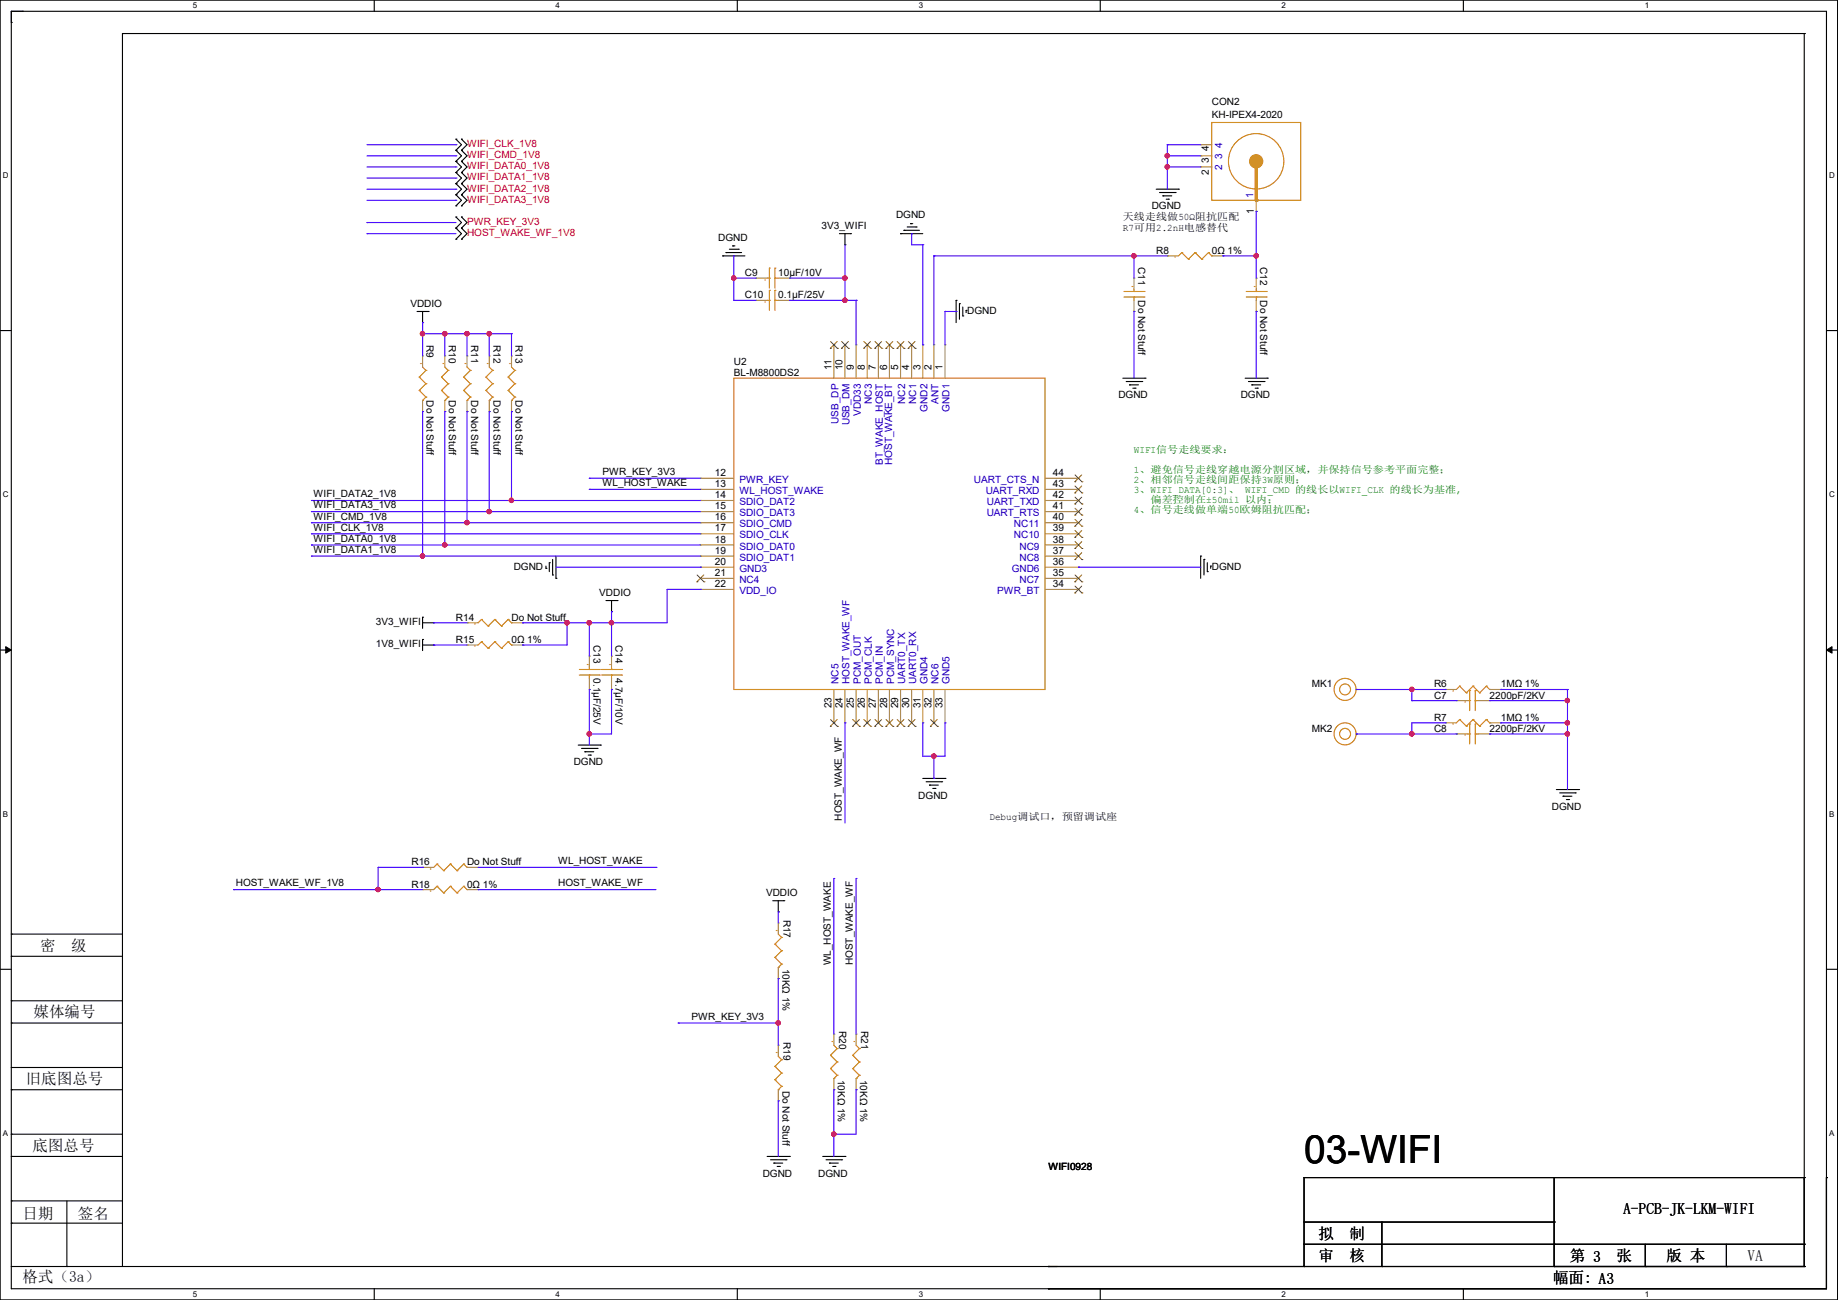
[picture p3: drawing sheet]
<svg xmlns="http://www.w3.org/2000/svg" width="420mm" height="297mm" viewBox="0 0 420 297" stroke-linecap="round" stroke-linejoin="round" font-family="sans-serif">
<defs><g id="words">
<text font-size="8.9" x="298" y="265.6">03-WIFI</text>
<g font-size="3.6">
<text x="9.2" y="217.2">密</text>
<text x="16.3" y="217.2">级</text>
<text x="7.7" y="232.5">媒体编号</text>
<text x="5.9" y="247.7">旧底图总号</text>
<text x="7.4" y="262.9">底图总号</text>
<text x="5.1" y="278.4">日期</text>
<text x="17.8" y="278.4">签名</text>
<text x="370.9" y="277.4">A-PCB-JK-LKM-WIFI</text>
<text x="301.3" y="283">拟</text>
<text x="308.4" y="283">制</text>
<text x="5.1" y="292.9">格式（3a）</text>
<text x="301.3" y="288.1">审</text>
<text x="308.4" y="288.1">核</text>
<text x="354.9" y="293.2">幅面: A3</text>
<text x="358.7" y="288.1">第 3</text>
<text x="369.4" y="288.1">张</text>
<text x="380.8" y="288.1">版 本</text>
<text x="399.3" y="288.1">VA</text>
</g>
<g font-size="2.3">
<text x="276.9" y="24">CON2</text>
<text x="276.9" y="27">KH-IPEX4-2020</text>
<text x="276.2" y="34.6" transform="rotate(-90 276.2 34.6)">4</text>
<text x="276.2" y="39.9" transform="rotate(-90 276.2 39.9)">2</text>
<text x="276.2" y="37.1" transform="rotate(-90 276.2 37.1)">3</text>
<text x="263.2" y="47.8">DGND</text>
<text x="187.7" y="52.4">3V3_WIFI</text>
<text x="204.8" y="49.9">DGND</text>
<text x="256.6" y="50.2">天线走线做50Ω阻抗匹配</text>
<text x="256.6" y="52.7">R7可用2.2nH电感替代</text>
<text x="286.5" y="48.8" transform="rotate(-90 286.5 48.8)">1</text>
<text x="164.1" y="54.9">DGND</text>
<text x="264.2" y="58">R8</text>
<text x="276.9" y="58">0Ω 1%</text>
<text x="170.2" y="63.1">C9</text>
<text x="177.8" y="63.1">10μF/10V</text>
<text x="260.1" y="61" transform="rotate(90 260.1 61)">C11</text>
<text x="288" y="61" transform="rotate(90 288 61)">C12</text>
<text x="93.8" y="70.2">VDDIO</text>
<text x="170.2" y="68.2">C10</text>
<text x="177.8" y="68.2">0.1μF/25V</text>
<text x="221" y="71.7">DGND</text>
<text x="260.1" y="68.6" transform="rotate(90 260.1 68.6)">Do Not Stuff</text>
<text x="288" y="68.6" transform="rotate(90 288 68.6)">Do Not Stuff</text>
<text x="97.5" y="78.8" transform="rotate(90 97.5 78.8)">R9</text>
<text x="102.6" y="78.8" transform="rotate(90 102.6 78.8)">R10</text>
<text x="107.7" y="78.8" transform="rotate(90 107.7 78.8)">R11</text>
<text x="112.7" y="78.8" transform="rotate(90 112.7 78.8)">R12</text>
<text x="117.8" y="78.8" transform="rotate(90 117.8 78.8)">R13</text>
<text x="167.7" y="83.4">U2</text>
<text x="167.7" y="85.9">BL-M8800DS2</text>
<text x="190" y="84.6" transform="rotate(-90 190 84.6)">11</text>
<text x="192.5" y="84.6" transform="rotate(-90 192.5 84.6)">10</text>
<text x="195.1" y="84.6" transform="rotate(-90 195.1 84.6)">9</text>
<text x="197.6" y="84.6" transform="rotate(-90 197.6 84.6)">8</text>
<text x="200.2" y="84.6" transform="rotate(-90 200.2 84.6)">7</text>
<text x="202.7" y="84.6" transform="rotate(-90 202.7 84.6)">6</text>
<text x="205.2" y="84.6" transform="rotate(-90 205.2 84.6)">5</text>
<text x="207.8" y="84.6" transform="rotate(-90 207.8 84.6)">4</text>
<text x="210.3" y="84.6" transform="rotate(-90 210.3 84.6)">3</text>
<text x="212.9" y="84.6" transform="rotate(-90 212.9 84.6)">2</text>
<text x="215.4" y="84.6" transform="rotate(-90 215.4 84.6)">1</text>
<text x="97.5" y="91.5" transform="rotate(90 97.5 91.5)">Do Not Stuff</text>
<text x="102.6" y="91.5" transform="rotate(90 102.6 91.5)">Do Not Stuff</text>
<text x="107.7" y="91.5" transform="rotate(90 107.7 91.5)">Do Not Stuff</text>
<text x="112.7" y="91.5" transform="rotate(90 112.7 91.5)">Do Not Stuff</text>
<text x="117.8" y="91.5" transform="rotate(90 117.8 91.5)">Do Not Stuff</text>
<text x="255.6" y="91">DGND</text>
<text x="283.5" y="91">DGND</text>
<text x="71.7" y="113.6">WIFI_DATA2_1V8</text>
<text x="137.7" y="108.5">PWR_KEY_3V3</text>
<text x="137.7" y="111.1">WL_HOST_WAKE</text>
<text x="163.4" y="108.7">12</text>
<text x="163.4" y="111.3">13</text>
<text x="163.4" y="113.8">14</text>
<text x="240.6" y="113.8">42</text>
<text x="240.6" y="111.3">43</text>
<text x="240.6" y="108.7">44</text>
<text x="71.7" y="116.2">WIFI_DATA3_1V8</text>
<text x="71.7" y="118.7">WIFI_CMD_1V8</text>
<text x="163.4" y="116.3">15</text>
<text x="163.4" y="118.9">16</text>
<text x="240.6" y="118.9">40</text>
<text x="240.6" y="116.3">41</text>
<text x="71.7" y="121.2">WIFI_CLK_1V8</text>
<text x="71.7" y="123.8">WIFI_DATA0_1V8</text>
<text x="163.4" y="121.4">17</text>
<text x="163.4" y="124">18</text>
<text x="240.6" y="124">38</text>
<text x="240.6" y="121.4">39</text>
<text x="71.7" y="126.3">WIFI_DATA1_1V8</text>
<text x="117.4" y="130.1">DGND</text>
<text x="163.4" y="126.5">19</text>
<text x="163.4" y="129">20</text>
<text x="163.4" y="131.6">21</text>
<text x="240.6" y="131.6">35</text>
<text x="240.6" y="129">36</text>
<text x="240.6" y="126.5">37</text>
<text x="276.9" y="130.1">DGND</text>
<text x="136.9" y="136.2">VDDIO</text>
<text x="163.4" y="134.1">22</text>
<text x="240.6" y="134.1">34</text>
<text x="85.9" y="142.8">3V3_WIFI</text>
<text x="104.2" y="141.8">R14</text>
<text x="116.9" y="141.8">Do Not Stuff</text>
<text x="85.9" y="147.9">1V8_WIFI</text>
<text x="104.2" y="146.9">R15</text>
<text x="116.9" y="146.9">0Ω 1%</text>
<text x="135.6" y="147.4" transform="rotate(90 135.6 147.4)">C13</text>
<text x="140.7" y="147.4" transform="rotate(90 140.7 147.4)">C14</text>
<text x="135.6" y="155" transform="rotate(90 135.6 155)">0.1μF/25V</text>
<text x="140.7" y="155" transform="rotate(90 140.7 155)">4.7μF/10V</text>
<text x="190" y="161.8" transform="rotate(-90 190 161.8)">23</text>
<text x="192.5" y="161.8" transform="rotate(-90 192.5 161.8)">24</text>
<text x="195.1" y="161.8" transform="rotate(-90 195.1 161.8)">25</text>
<text x="197.6" y="161.8" transform="rotate(-90 197.6 161.8)">26</text>
<text x="200.2" y="161.8" transform="rotate(-90 200.2 161.8)">27</text>
<text x="202.7" y="161.8" transform="rotate(-90 202.7 161.8)">28</text>
<text x="205.2" y="161.8" transform="rotate(-90 205.2 161.8)">29</text>
<text x="207.8" y="161.8" transform="rotate(-90 207.8 161.8)">30</text>
<text x="210.3" y="161.8" transform="rotate(-90 210.3 161.8)">31</text>
<text x="212.9" y="161.8" transform="rotate(-90 212.9 161.8)">32</text>
<text x="215.4" y="161.8" transform="rotate(-90 215.4 161.8)">33</text>
<text x="299.8" y="157.1">MK1</text>
<text x="327.7" y="157.1">R6</text>
<text x="327.7" y="159.6">C7</text>
<text x="340.4" y="159.6">2200pF/2KV</text>
<text x="342.9" y="157.1">1MΩ 1%</text>
<text x="299.8" y="167.2">MK2</text>
<text x="327.7" y="164.7">R7</text>
<text x="327.7" y="167.2">C8</text>
<text x="340.4" y="167.2">2200pF/2KV</text>
<text x="342.9" y="164.7">1MΩ 1%</text>
<text x="131.1" y="174.8">DGND</text>
<text x="209.8" y="182.5">DGND</text>
<text x="354.6" y="185">DGND</text>
<text x="192.4" y="187.5" transform="rotate(-90 192.4 187.5)">HOST_WAKE_WF</text>
<text x="226.1" y="187.3">Debug调试口，预留调试座</text>
<text x="94" y="197.7">R16</text>
<text x="106.7" y="197.7">Do Not Stuff</text>
<text x="127.6" y="197.4">WL_HOST_WAKE</text>
<text x="53.9" y="202.5">HOST_WAKE_WF_1V8</text>
<text x="94" y="202.8">R18</text>
<text x="106.7" y="202.8">0Ω 1%</text>
<text x="127.6" y="202.5">HOST_WAKE_WF</text>
<text x="175" y="204.8">VDDIO</text>
<text x="179" y="210.1" transform="rotate(90 179 210.1)">R17</text>
<text x="178.8" y="221.3" transform="rotate(90 178.8 221.3)">10KΩ 1%</text>
<text x="189.8" y="220.5" transform="rotate(-90 189.8 220.5)">WL_HOST_WAKE</text>
<text x="194.9" y="220.5" transform="rotate(-90 194.9 220.5)">HOST_WAKE_WF</text>
<text x="158" y="233">PWR_KEY_3V3</text>
<text x="179" y="238" transform="rotate(90 179 238)">R19</text>
<text x="191.7" y="235.5" transform="rotate(90 191.7 235.5)">R20</text>
<text x="196.8" y="235.5" transform="rotate(90 196.8 235.5)">R21</text>
<text x="178.8" y="249.2" transform="rotate(90 178.8 249.2)">Do Not Stuff</text>
<text x="191.5" y="246.7" transform="rotate(90 191.5 246.7)">10KΩ 1%</text>
<text x="196.6" y="246.7" transform="rotate(90 196.6 246.7)">10KΩ 1%</text>
<text x="174.3" y="268.8">DGND</text>
<text x="187" y="268.8">DGND</text>
<text x="239.6" y="267.3">WIFI0928</text>
</g>
<g font-size="2.3" fill="#f00">
<text x="106.7" y="33.6">WIFI_CLK_1V8</text>
<text x="106.7" y="36.2">WIFI_CMD_1V8</text>
<text x="106.7" y="38.7">WIFI_DATA0_1V8</text>
<text x="106.7" y="41.2">WIFI_DATA1_1V8</text>
<text x="106.7" y="43.8">WIFI_DATA2_1V8</text>
<text x="106.7" y="46.3">WIFI_DATA3_1V8</text>
<text x="106.7" y="51.4">PWR_KEY_3V3</text>
<text x="106.7" y="53.9">HOST_WAKE_WF_1V8</text>
</g>
<g font-size="2.3" fill="#00c">
<text x="279.3" y="33.8" transform="rotate(-90 279.3 33.8)">4</text>
<text x="279.3" y="38.9" transform="rotate(-90 279.3 38.9)">2</text>
<text x="279.3" y="36.4" transform="rotate(-90 279.3 36.4)">3</text>
<text x="286.4" y="45.3" transform="rotate(-90 286.4 45.3)">1</text>
<text x="196.7" y="95" transform="rotate(-90 196.7 95)">VDD33</text>
<text x="199.2" y="92.2" transform="rotate(-90 199.2 92.2)">NC3</text>
<text x="206.8" y="92.2" transform="rotate(-90 206.8 92.2)">NC2</text>
<text x="209.4" y="92.2" transform="rotate(-90 209.4 92.2)">NC1</text>
<text x="211.9" y="94" transform="rotate(-90 211.9 94)">GND2</text>
<text x="214.5" y="92.2" transform="rotate(-90 214.5 92.2)">ANT</text>
<text x="217" y="94" transform="rotate(-90 217 94)">GND1</text>
<text x="191.6" y="96.8" transform="rotate(-90 191.6 96.8)">USB_DP</text>
<text x="194.1" y="97.2" transform="rotate(-90 194.1 97.2)">USB_DM</text>
<text x="201.8" y="106.2" transform="rotate(-90 201.8 106.2)">BT_WAKE_HOST</text>
<text x="203.8" y="106.2" transform="rotate(-90 203.8 106.2)">HOST_WAKE_BT</text>
<text x="169" y="110.3">PWR_KEY</text>
<text x="169" y="112.9">WL_HOST_WAKE</text>
<text x="222.5" y="110.3">UART_CTS_N</text>
<text x="225.3" y="112.9">UART_RXD</text>
<text x="169" y="115.4">SDIO_DAT2</text>
<text x="169" y="117.9">SDIO_DAT3</text>
<text x="225.5" y="117.9">UART_RTS</text>
<text x="225.5" y="115.4">UART_TXD</text>
<text x="169" y="120.5">SDIO_CMD</text>
<text x="169" y="123">SDIO_CLK</text>
<text x="169" y="125.6">SDIO_DAT0</text>
<text x="231.7" y="123">NC10</text>
<text x="231.7" y="120.5">NC11</text>
<text x="233" y="125.6">NC9</text>
<text x="169" y="128.1">SDIO_DAT1</text>
<text x="169" y="130.6">GND3</text>
<text x="231.2" y="130.6">GND6</text>
<text x="233" y="128.1">NC8</text>
<text x="169" y="133.2">NC4</text>
<text x="169" y="135.7">VDD_IO</text>
<text x="227.9" y="135.7">PWR_BT</text>
<text x="233" y="133.2">NC7</text>
<text x="191.6" y="156.3" transform="rotate(-90 191.6 156.3)">NC5</text>
<text x="194.1" y="156.3" transform="rotate(-90 194.1 156.3)">HOST_WAKE_WF</text>
<text x="196.7" y="156.3" transform="rotate(-90 196.7 156.3)">PCM_OUT</text>
<text x="199.2" y="156.3" transform="rotate(-90 199.2 156.3)">PCM_CLK</text>
<text x="201.8" y="156.3" transform="rotate(-90 201.8 156.3)">PCM_IN</text>
<text x="204.3" y="156.3" transform="rotate(-90 204.3 156.3)">PCM_SYNC</text>
<text x="206.8" y="156.3" transform="rotate(-90 206.8 156.3)">UART0_TX</text>
<text x="209.4" y="156.3" transform="rotate(-90 209.4 156.3)">UART0_RX</text>
<text x="211.9" y="156.3" transform="rotate(-90 211.9 156.3)">GND4</text>
<text x="214.5" y="156.3" transform="rotate(-90 214.5 156.3)">NC6</text>
<text x="217" y="156.3" transform="rotate(-90 217 156.3)">GND5</text>
</g>
<g font-size="2.3" fill="#cc8006">
<text x="268.7" y="59.5" transform="rotate(-90 268.7 59.5)">.</text>
<text x="175" y="64.6" transform="rotate(-90 175 64.6)">.</text>
<text x="258.1" y="65.7">.</text>
<text x="286" y="65.7">.</text>
<text x="175" y="69.6" transform="rotate(-90 175 69.6)">.</text>
<text x="95.5" y="83.2">.</text>
<text x="100.6" y="83.2">.</text>
<text x="105.7" y="83.2">.</text>
<text x="110.8" y="83.2">.</text>
<text x="115.9" y="83.2">.</text>
<text x="108.7" y="143.3" transform="rotate(-90 108.7 143.3)">.</text>
<text x="108.7" y="148.4" transform="rotate(-90 108.7 148.4)">.</text>
<text x="133.6" y="152">.</text>
<text x="138.7" y="152">.</text>
<text x="332.2" y="158.5" transform="rotate(-90 332.2 158.5)">.</text>
<text x="335" y="161.1" transform="rotate(-90 335 161.1)">.</text>
<text x="332.2" y="166.2" transform="rotate(-90 332.2 166.2)">.</text>
<text x="335" y="168.7" transform="rotate(-90 335 168.7)">.</text>
<text x="98.5" y="199.2" transform="rotate(-90 98.5 199.2)">.</text>
<text x="98.5" y="204.3" transform="rotate(-90 98.5 204.3)">.</text>
<text x="176.8" y="212.7">.</text>
<text x="189.5" y="238.1">.</text>
<text x="194.6" y="238.1">.</text>
<text x="176.8" y="240.7">.</text>
</g>
<g font-size="2.3" fill="#008000">
<text x="259.1" y="103.5">WIFI信号走线要求：</text>
<text x="259.1" y="108.1">1、避免信号走线穿越电源分割区域，并保持信号参考平面完整；</text>
<text x="259.1" y="110.4">2、相邻信号走线间距保持3W原则；</text>
<text x="259.1" y="112.6">3、WIFI_DATA[0:3]、 WIFI_CMD 的线长以WIFI_CLK 的线长为基准,</text>
<text x="259.1" y="117.2">4、信号走线做单端50欧姆阻抗匹配；</text>
<text x="262.9" y="114.9">偏差控制在±50mil 以内；</text>
</g>
<g font-size="1.8">
<text x="44" y="1.9">5</text>
<text x="127" y="1.9">4</text>
<text x="209.9" y="1.9">3</text>
<text x="292.9" y="1.9">2</text>
<text x="375.8" y="1.9">1</text>
<text x=".7" y="40.6">D</text>
<text x="418" y="40.6">D</text>
<text x=".7" y="113.6">C</text>
<text x="418" y="113.6">C</text>
<text x=".7" y="186.6">B</text>
<text x="418" y="186.6">B</text>
<text x=".7" y="259.5">A</text>
<text x="418" y="259.5">A</text>
<text x="44" y="296.3">5</text>
<text x="127" y="296.3">4</text>
<text x="209.9" y="296.3">3</text>
<text x="292.9" y="296.3">2</text>
<text x="375.8" y="296.3">1</text>
</g>
</g></defs>
<g fill="none" stroke="#000" stroke-width=".25">
<path d="M0 0h419.9v297h-419.9zM2.6 5.1h.1M2.6 2.6h414.8v291.8h-414.8zM5.1 2.6h.1M28 7.7h.1M28 7.7h384.3M28 7.7v281.6M85.5 0v2.6M168.5 0v2.6M251.4 0v2.6M334.4 0v2.6M412.3 7.7h.1"/>
<path d="M412.3 7.7v281.6M104.2 31.8h.1M104.2 34.3h.1M104.2 36.9h.1M104.2 39.4h.1M104.2 31.8l1.3 1.3-1.3 1.2M104.2 34.3l1.3 1.3-1.3 1.3M104.2 36.9l1.3 1.2-1.3 1.3M104.2 39.4l1.3 1.3-1.3 1.3M105.5 31.8h.1M105.5 34.3h.1M105.5 36.9h.1"/>
<path d="M105.5 39.4h.1M105.5 31.8l1.2 1.3-1.2 1.2M105.5 34.3l1.2 1.3-1.2 1.3M105.5 36.9l1.2 1.2-1.2 1.3M105.5 39.4l1.2 1.3-1.2 1.3M104.2 42h.1M104.2 44.5h.1M104.2 47h.1M104.2 49.6h.1M104.2 52.1h.1M104.2 54.7h.1M104.2 42l1.3 1.2-1.3 1.3"/>
<path d="M104.2 44.5l1.3 1.3-1.3 1.2M104.2 49.6l1.3 1.2-1.3 1.3M104.2 52.1l1.3 1.3-1.3 1.3M105.5 42h.1M105.5 44.5h.1M105.5 47h.1M105.5 49.6h.1M105.5 52.1h.1M105.5 54.7h.1M105.5 42l1.2 1.2-1.2 1.3M105.5 44.5l1.2 1.3-1.2 1.2M105.5 49.6l1.2 1.2-1.2 1.3"/>
<path d="M105.5 52.1l1.2 1.3-1.2 1.3M165.1 58.5h.1M165.1 58.5h5.1M165.9 57.7h.1M165.9 57.7h3.6M166.7 56.9h2M167.4 56.2h.1M167.4 56.2h.5M168.7 56.9h.1M191.8 53.4h2.6M193.1 55.9h.1M193.1 53.4v2.5"/>
<path d="M194.4 53.4h.1M205.8 53.4h.1M205.8 53.4h5.1M206.5 52.6h.1M206.5 52.6h3.6M207.3 51.9h2M208.1 51.1h.1M208.1 51.1h.5M209.3 51.9h.1M264.2 43.2h5.1M265 44h3.5M265.7 44.7h.1"/>
<path d="M265.7 44.7h2.1M266.5 45.5h.5M267 45.5h.1M268.5 44h.1M269.3 43.2h.1M0 75.5h2.6M95.3 71.2h2.5M96.6 73.7h.1M96.6 71.2v2.5M97.8 71.2h.1M218.5 68.6h.1M218.5 68.6v5.1"/>
<path d="M219.2 69.4h.1M219.2 69.4v3.5M220 72.2h.1M220 70.1v2.1M220.8 70.9h.1M220.8 70.9v.5M417.4 75.5h2.5M256.6 86.4h5.1M257.3 87.2h3.6M258.1 87.9h.1M258.1 87.9h2M258.9 88.7h.5"/>
<path d="M259.4 88.7h.1M260.9 87.2h.1M261.7 86.4h.1M284.5 86.4h5.1M285.3 87.2h3.5M286 87.9h.1M286 87.9h2.1M286.8 88.7h.5M287.3 88.7h.1M288.8 87.2h.1M289.6 86.4h.1M124.8 129.8h.1"/>
<path d="M124.8 129.3v.5M125.5 128.6h.1M125.5 128.6v2M126.3 131.4h.1M126.3 127.8v3.6M127 132.1h.1M127 127v5.1M138.5 137.2h2.5M139.7 139.7h.1M139.7 137.2v2.5M141 137.2h.1M274.4 127h.1"/>
<path d="M274.4 127v5.1M275.1 127.8h.1M275.1 127.8v3.6M275.9 130.6h.1M275.9 128.6v2M276.6 129.3h.1M276.6 129.3v.5M0 148.5h2.6M96.6 141h.1M96.6 146.1h.1M96.6 141v2.6M96.6 146.1v2.5"/>
<path d="M96.6 142.3h2.5M96.6 147.4h2.5M99.1 142.3h.1M99.1 147.4h.1M417.4 148.5h2.5M132.1 170.2h5.1M132.9 171h3.5M133.6 171.7h.1M133.6 171.7h2.1M134.4 172.5h.5M134.9 172.5h.1M136.4 171h.1"/>
<path d="M137.2 170.2h.1M210.9 177.8h5M211.6 178.6h3.6M212.4 179.4h.1M212.4 179.4h2M215.2 178.6h.1M215.9 177.8h.1M213.1 180.1h.6M213.7 180.1h.1M355.6 180.4h5.1M356.4 181.1h3.6M357.2 181.9h.1"/>
<path d="M357.2 181.9h2M357.9 182.7h.5M358.4 182.7h.1M360 181.1h.1M360.7 180.4h.1M2.6 218.5h.1M2.6 213.4h.1M2.6 218.5h25.4M2.6 213.4h25.4M176.6 205.8h2.5M177.8 208.3h.1M177.8 205.8v2.5"/>
<path d="M179.1 205.8h.1M0 221.4h2.6M2.6 233.7h.1M2.6 228.6h.1M2.6 233.7h25.4M2.6 228.6h25.4M417.4 221.4h2.5M2.6 259.1h.1M2.6 249h.1M2.6 243.9h.1M2.6 259.1h25.4M2.6 249h25.4"/>
<path d="M2.6 243.9h25.4M2.6 279.4h.1M2.6 274.4h.1M2.6 264.2h.1M2.6 279.4h25.4M2.6 274.4h25.4M2.6 264.2h25.4M15.3 274.4v14.9M175.3 264.2h5.1M176.1 265h3.5M176.8 265.7h.1M176.8 265.7h2.1"/>
<path d="M177.6 266.5h.5M178.1 266.5h.1M179.6 265h.1M180.4 264.2h.1M188 264.2h5.1M188.8 265h3.5M189.5 265.7h.1M189.5 265.7h2.1M190.3 266.5h.5M190.8 266.5h.1M192.3 265h.1M193.1 264.2h.1"/>
<path d="M298 279.2h57.1M315.8 279.2v10.1M355.1 279.2h.1M355.1 269v20.3M412.3 269h.1M412.3 269h-114.3v20.3M417.4 269h.1M2.6 289.3h.1M2.6 289.3h409.7M15.3 289.3h.1M85.5 294.4v2.6M168.5 294.4v2.6"/>
<path d="M239.6 294.4h.1M239.6 289.3h.1M251.4 294.4v2.6M298 289.3h.1M298 284.3h114.3M315.8 289.3h.1M334.4 294.4v2.6M355.1 289.3h.1M355.1 284.3h.1M376 289.3h.1M376 284.3v5M394.5 289.3h.1"/>
<path d="M394.5 284.3v5M412.3 289.3h.1M412.3 284.3h.1"/>
</g>
<path d="M1.3 147.7l1.3 .8-1.3 .7zM417.4 148.5l1.2-.8v1.5z" fill="#000"/>
<path d="M1.3 147.7l1.3 .8-1.3 .7zM417.4 148.5l1.2-.8v1.5z" fill="none" stroke="#000" stroke-width=".23"/>
<g fill="none" stroke="#cc8006" stroke-width=".25">
<path d="M276.9 28h20.3v17.8h-20.3zM100.9 86.1h.1M100.9 89.2h.1M100.9 86.1l1.5 1.6M100.9 89.2l1.5 1.5M101.6 91.5h.1M101.6 83.9l.8 .7M102.4 84.6h.1M102.4 87.7h.1M102.4 90.7h.1M102.4 84.6l-1.5 1.5M102.4 87.7l-1.5 1.5"/>
<path d="M102.4 90.7l-.8 .8M106 86.1h.1M106 89.2h.1M106 86.1l1.5 1.6M106 89.2l1.5 1.5M106.7 91.5h.1M106.7 83.9l.8 .7M107.5 84.6h.1M107.5 87.7h.1M107.5 90.7h.1M107.5 84.6l-1.5 1.5M107.5 87.7l-1.5 1.5"/>
<path d="M107.5 90.7l-.8 .8M111 86.1h.1M111 89.2h.1M111 86.1l1.6 1.6M111 89.2l1.6 1.5M111.8 91.5h.1M111.8 83.9l.8 .7M112.6 84.6h.1M112.6 87.7h.1M112.6 90.7h.1M112.6 84.6l-1.6 1.5M112.6 87.7l-1.6 1.5"/>
<path d="M112.6 90.7l-.8 .8M116.1 86.1h.1M116.1 89.2h.1M116.1 86.1l1.5 1.6M116.1 89.2l1.5 1.5M116.9 91.5h.1M116.9 83.9l.7 .7M117.6 84.6h.1M117.6 87.7h.1M117.6 90.7h.1M117.6 84.6l-1.5 1.5M117.6 87.7l-1.5 1.5"/>
<path d="M117.6 90.7l-.7 .8M110 146.6h.1M110 146.6l-.7 .8M110 146.6l1.5 1.5M111.5 148.1h.1M113.1 146.6h.1M113.1 146.6l-1.6 1.5M113.1 146.6l1.5 1.5M114.6 148.1h.1M116.1 146.6h.1M116.1 146.6l-1.5 1.5M116.1 146.6l.8 .8"/>
<path d="M116.9 147.4h.1M333.5 156.8h.1M333.5 156.8l-.7 .7M333.5 156.8l1.6 1.5M335.1 158.3h.1M335.8 157.8h.1M335.8 157.8v4.5M336.6 156.8h.1M336.6 156.8l-1.5 1.5M336.6 156.8l1.5 1.5M337.1 157.8h.1M337.1 157.8v4.5"/>
<path d="M338.1 158.3h.1M339.6 156.8h.1M339.6 156.8l-1.5 1.5M339.6 156.8l.8 .7M340.4 157.5h.1M335.3 160.1h.5M335.8 160.1h.1M337.1 160.1h.1M337.1 160.1h.8M99.9 202.5h.1M99.9 202.5l-.8 .7M99.9 202.5l1.5 1.5"/>
<path d="M101.4 204h.1M102.9 202.5h.1M102.9 202.5l-1.5 1.5M102.9 202.5l1.5 1.5M104.4 204h.1M106 202.5h.1M106 202.5l-1.6 1.5M106 202.5l.7 .7M106.7 203.2h.1M177.1 215.7h.1M177.1 218.7h.1M177.1 215.7l1.5 1.5"/>
<path d="M177.1 218.7l1.5 1.6M177.8 213.4l.8 .8M178.6 214.2h.1M178.6 217.2h.1M178.6 214.2l-1.5 1.5M178.6 217.2l-1.5 1.5M177.8 221h.1M178.6 220.3h.1M178.6 220.3l-.8 .7"/>
</g>
<g fill="none" stroke="#a84" stroke-width=".25">
<path d="M101.6 81.3h.1M101.6 94h.1M101.6 81.3v2.6M101.6 91.5v2.5M106.7 81.3h.1M106.7 94h.1M106.7 81.3v2.6M106.7 91.5v2.5M111.8 81.3h.1M111.8 94h.1M111.8 81.3v2.6M111.8 91.5v2.5"/>
<path d="M116.9 81.3h.1M116.9 94h.1M116.9 81.3v2.6M116.9 91.5v2.5M106.7 147.4h.1M106.7 147.4h2.6M116.9 147.4h2.5M119.4 147.4h.1M330.2 157.5h.1M330.2 157.5h2.6M340.4 157.5h2.5M342.9 157.5h.1"/>
<path d="M332.8 160.1h.1M332.8 160.1h2.5M337.9 160.1h2.5M340.4 160.1h.1M96.6 203.2h.1M96.6 203.2h2.5M106.7 203.2h2.6M109.3 203.2h.1M177.8 210.9h.1M177.8 210.9v2.5M177.8 223.6h.1M177.8 221v2.6"/>
</g>
<path d="M287.1 38.1v7.7" fill="none" stroke="#cc8006" stroke-width=".76"/>
<circle cx="287.1" cy="45.8" r=".38" fill="#cc8006"/>
<circle cx="287" cy="36.9" r="6.3" fill="none" stroke="#cc8006" stroke-width=".25"/>
<circle cx="287" cy="36.9" r="1.25" fill="#cc8006"/>
<circle cx="287" cy="36.9" r="1.25" fill="none" stroke="#cc8006" stroke-width=".76"/>
<g fill="none" stroke="#a84" stroke-width=".25">
<path d="M274.4 38.1h.1M274.4 35.6h.1M274.4 33.1h.1M274.4 38.1h2.5M274.4 35.6h2.5M274.4 33.1h2.5M266.7 58.5h.1M266.7 58.5h2.6M276.9 58.5h2.5M279.4 58.5h.1M287.1 48.3h.1M287.1 45.8v2.5"/>
<path d="M172.8 63.5h.1M172.8 68.6h.1M172.8 63.5h2.5M172.8 68.6h2.5M177.8 63.5h2.6M177.8 68.6h2.6M180.4 63.5h.1M180.4 68.6h.1M190.5 78.8h.1M190.5 78.8v7.6M193.1 78.8h.1M193.1 78.8v7.6"/>
<path d="M195.6 78.8h.1M195.6 78.8v7.6M198.2 78.8h.1M198.2 78.8v7.6M200.7 78.8h.1M200.7 78.8v7.6M203.2 78.8h.1M203.2 78.8v7.6M205.8 78.8h.1M205.8 78.8v7.6M208.3 78.8h.1M208.3 78.8v7.6"/>
<path d="M210.9 78.8h.1M210.9 78.8v7.6M213.4 78.8h.1M213.4 78.8v7.6M215.9 78.8h.1M215.9 78.8v7.6M259.1 63.5h.1M259.1 71.2h.1M259.1 63.5v2.6M259.1 68.6v2.6M287.1 63.5h.1M287.1 71.2h.1"/>
<path d="M287.1 63.5v2.6M287.1 68.6v2.6M96.6 81.3h.1M96.6 94h.1M96.6 81.3v2.6M96.6 91.5v2.5M160.1 109.3h.1M160.1 111.8h.1M160.1 114.3h.1M160.1 116.9h.1M160.1 119.4h.1M160.1 109.3h7.6"/>
<path d="M160.1 111.8h7.6M160.1 114.3h7.6M160.1 116.9h7.6M160.1 119.4h7.6M238.8 109.3h7.6M238.8 111.8h7.6M238.8 114.3h7.6M238.8 116.9h7.6M238.8 119.4h7.6M246.4 119.4h.1M246.4 116.9h.1M246.4 114.3h.1"/>
<path d="M246.4 111.8h.1M246.4 109.3h.1M160.1 122h.1M160.1 124.5h.1M160.1 127h.1M160.1 129.6h.1M160.1 132.1h.1M160.1 134.7h.1M160.1 122h7.6M160.1 124.5h7.6M160.1 127h7.6M160.1 129.6h7.6"/>
<path d="M160.1 132.1h7.6M160.1 134.7h7.6M238.8 122h7.6M238.8 124.5h7.6M238.8 127h7.6M238.8 129.6h7.6M238.8 132.1h7.6M238.8 134.7h7.6M246.4 134.7h.1M246.4 132.1h.1M246.4 129.6h.1M246.4 127h.1"/>
<path d="M246.4 124.5h.1M246.4 122h.1M106.7 142.3h.1M106.7 142.3h2.6M116.9 142.3h2.5M119.4 142.3h.1M134.7 149.9h.1M134.7 157.5h.1M134.7 149.9v2.5M134.7 155v2.5M139.7 149.9h.1M139.7 157.5h.1"/>
<path d="M139.7 149.9v2.5M139.7 155v2.5M190.5 157.5v7.6M193.1 157.5v7.6M195.6 157.5v7.6M198.2 157.5v7.6M200.7 157.5v7.6M203.2 157.5v7.6M205.8 157.5v7.6M208.3 157.5v7.6M210.9 157.5v7.6M213.4 157.5v7.6"/>
<path d="M215.9 157.5v7.6M309.9 157.5h.1M190.5 165.1h.1M193.1 165.1h.1M195.6 165.1h.1M198.2 165.1h.1M200.7 165.1h.1M203.2 165.1h.1M205.8 165.1h.1M208.3 165.1h.1M210.9 165.1h.1M213.4 165.1h.1"/>
<path d="M215.9 165.1h.1M309.9 167.7h.1M330.2 165.1h.1M330.2 165.1h2.6M332.8 167.7h.1M332.8 167.7h2.5M337.9 167.7h2.5M340.4 167.7h.1M340.4 165.1h2.5M342.9 165.1h.1M96.6 198.2h.1M96.6 198.2h2.5"/>
<path d="M106.7 198.2h2.6M109.3 198.2h.1M177.8 238.8h.1M177.8 238.8v2.5M190.5 236.3h.1M190.5 236.3v2.5M195.6 236.3h.1M195.6 236.3v2.5M177.8 251.5h.1M177.8 249v2.5M190.5 249h.1M190.5 246.4v2.6"/>
<path d="M195.6 249h.1M195.6 246.4v2.6"/>
</g>
<g fill="none" stroke="#cc8006" stroke-width=".25">
<path d="M270 57.7h.1M270 57.7l-.7 .8M270 57.7l1.6 1.5M271.6 59.2h.1M273.1 57.7h.1M273.1 57.7l-1.5 1.5M273.1 57.7l1.5 1.5M274.6 59.2h.1M276.1 57.7h.1M276.1 57.7l-1.5 1.5M276.1 57.7l.8 .8M276.9 58.5h.1"/>
<path d="M175.3 63.5h.5M175.3 68.6h.5M175.8 63.5h.1M175.8 61.3h.1M175.8 68.6h.1M175.8 66.3h.1M175.8 61.3v4.5M175.8 66.3v4.6M177.1 61.3h.1M177.1 63.5h.1M177.1 66.3h.1M177.1 68.6h.1"/>
<path d="M177.1 63.5h.7M177.1 61.3v4.5M177.1 66.3v4.6M177.1 68.6h.7M256.8 67.9h4.6M256.8 66.6h4.6M259.1 66.6h.1M259.1 67.9h.1M259.1 66.1v.5M259.1 67.9v.7M261.4 67.9h.1M261.4 66.6h.1"/>
<path d="M284.8 67.9h4.5M284.8 66.6h4.5M287.1 66.6h.1M287.1 67.9h.1M287.1 66.1v.5M287.1 67.9v.7M289.3 67.9h.1M289.3 66.6h.1M95.8 86.1h.1M95.8 89.2h.1M95.8 86.1l1.5 1.6M95.8 89.2l1.5 1.5"/>
<path d="M96.6 91.5h.1M96.6 83.9l.7 .7M97.3 84.6h.1M97.3 87.7h.1M97.3 90.7h.1M97.3 84.6l-1.5 1.5M97.3 87.7l-1.5 1.5M97.3 90.7l-.7 .8M167.7 86.4h71.1v71.1h-71.1zM110 141.5h.1M110 141.5l-.7 .8M110 141.5l1.5 1.5"/>
<path d="M111.5 143h.1M113.1 141.5h.1M113.1 141.5l-1.6 1.5M113.1 141.5l1.5 1.5M114.6 143h.1M116.1 141.5h.1M116.1 141.5l-1.5 1.5M116.1 141.5l.8 .8M116.9 142.3h.1M132.4 154.2h4.5M132.4 153h4.5M134.7 153h.1"/>
<path d="M134.7 154.2h.1M134.7 152.4v.6M134.7 154.2v.8M136.9 154.2h.1M136.9 153h.1M137.5 154.2h4.5M137.5 153h4.5M139.7 153h.1M139.7 154.2h.1M139.7 152.4v.6M139.7 154.2v.8M142 154.2h.1"/>
<path d="M142 153h.1M333.5 164.4h.1M333.5 164.4l-.7 .7M333.5 164.4l1.6 1.5M335.1 165.9h.1M335.3 167.7h.5M335.8 167.7h.1M335.8 165.4h.1M335.8 165.4v4.6M336.6 164.4h.1M336.6 164.4l-1.5 1.5M336.6 164.4l1.5 1.5"/>
<path d="M337.1 165.4h.1M337.1 167.7h.1M337.1 167.7h.8M337.1 165.4v4.6M338.1 165.9h.1M339.6 164.4h.1M339.6 164.4l-1.5 1.5M339.6 164.4l.8 .7M340.4 165.1h.1M99.9 197.4h.1M99.9 197.4l-.8 .8M99.9 197.4l1.5 1.5"/>
<path d="M101.4 198.9h.1M102.9 197.4h.1M102.9 197.4l-1.5 1.5M102.9 197.4l1.5 1.5M104.4 198.9h.1M106 197.4h.1M106 197.4l-1.6 1.5M106 197.4l.7 .8M106.7 198.2h.1M190.5 238.8l.8 .8M191.3 239.6h.1M191.3 239.6l-1.5 1.5"/>
<path d="M195.6 238.8l.8 .8M196.4 239.6h.1M196.4 239.6l-1.5 1.5M177.1 243.6h.1M177.1 246.7h.1M177.1 243.6l1.5 1.6M177.1 246.7l1.5 1.5M177.8 249h.1M177.8 241.3l.8 .8M178.6 242.1h.1M178.6 245.2h.1M178.6 248.2h.1"/>
<path d="M178.6 242.1l-1.5 1.5M178.6 245.2l-1.5 1.5M178.6 248.2l-.8 .8M189.8 241.1h.1M189.8 244.1h.1M189.8 241.1l1.5 1.5M189.8 244.1l1.5 1.6M190.5 246.4h.1M191.3 242.6h.1M191.3 245.7h.1M191.3 242.6l-1.5 1.5M191.3 245.7l-.8 .7"/>
<path d="M194.9 241.1h.1M194.9 244.1h.1M194.9 241.1l1.5 1.5M194.9 244.1l1.5 1.6M195.6 246.4h.1M196.4 242.6h.1M196.4 245.7h.1M196.4 242.6l-1.5 1.5M196.4 245.7l-.8 .7"/>
<circle cx="307.4" cy="157.5" r="1.25"/>
<circle cx="307.4" cy="157.5" r="2.52"/>
<circle cx="307.4" cy="167.7" r="1.25"/>
<circle cx="307.4" cy="167.7" r="2.52"/>
</g>
<g fill="none" stroke="#804000" stroke-width=".23">
<path d="M189.7 79.6h.1M189.8 78l1.5 1.6M191.3 78l-1.6 1.6M191.3 79.6h.1M192.3 79.6h.1M192.3 78l1.6 1.6M193.8 78l-1.5 1.6M193.9 79.6h.1M197.4 79.6h.1M197.4 78l1.6 1.6M198.9 78l-1.5 1.6M199 79.6h.1"/>
<path d="M199.9 79.6h.1M199.9 78l1.6 1.6M201.5 78l-1.6 1.6M201.5 79.6h.1M202.4 79.6h.1M202.5 78l1.5 1.6M204 78l-1.6 1.6M204 79.6h.1M205 79.6h.1M205 78l1.6 1.6M206.5 78l-1.5 1.6M206.6 79.6h.1"/>
<path d="M207.5 79.6h.1M207.6 78l1.5 1.6M209.1 78l-1.6 1.6M209.1 79.6h.1M245.6 117.7h.1M245.6 115.1h.1M245.6 112.6h.1M245.6 110.1h.1M245.7 118.7l1.5 1.5M245.7 116.1l1.5 1.6M245.7 113.6l1.5 1.5M245.7 111l1.5 1.6"/>
<path d="M245.7 108.5l1.5 1.6M247.2 108.5l-1.6 1.6M247.2 113.6l-1.6 1.5M247.2 116.1l-1.6 1.6M247.2 118.7l-1.6 1.5M247.2 111l-1.6 1.6M247.2 117.7h.1M247.2 115.1h.1M247.2 112.6h.1M247.2 110.1h.1M159.3 132.9h.1M159.3 131.4l1.6 1.5"/>
<path d="M160.8 131.4l-1.5 1.5M160.9 132.9h.1M245.6 135.5h.1M245.6 132.9h.1M245.6 127.8h.1M245.6 125.3h.1M245.6 122.8h.1M245.6 120.2h.1M245.7 133.9l1.5 1.6M245.7 131.4l1.5 1.5M245.7 126.3l1.5 1.5M245.7 123.7l1.5 1.6"/>
<path d="M245.7 121.2l1.5 1.6M247.2 121.2l-1.6 1.6M247.2 126.3l-1.6 1.5M247.2 131.4l-1.6 1.5M247.2 133.9l-1.6 1.6M247.2 123.7l-1.6 1.6M247.2 135.5h.1M247.2 132.9h.1M247.2 127.8h.1M247.2 125.3h.1M247.2 122.8h.1M247.2 120.2h.1"/>
<path d="M189.7 165.9h.1M189.8 164.4l1.5 1.5M191.3 164.4l-1.6 1.5M191.3 165.9h.1M194.8 165.9h.1M194.9 164.4l1.5 1.5M196.4 164.4l-1.6 1.5M196.4 165.9h.1M197.4 165.9h.1M197.4 164.4l1.6 1.5M198.9 164.4l-1.5 1.5M199 165.9h.1"/>
<path d="M199.9 165.9h.1M199.9 164.4l1.6 1.5M201.5 164.4l-1.6 1.5M201.5 165.9h.1M202.4 165.9h.1M202.5 164.4l1.5 1.5M204 164.4l-1.6 1.5M204 165.9h.1M205 165.9h.1M205 164.4l1.6 1.5M206.5 164.4l-1.5 1.5M206.6 165.9h.1"/>
<path d="M207.5 165.9h.1M207.6 164.4l1.5 1.5M209.1 164.4l-1.6 1.5M209.1 165.9h.1M212.6 165.9h.1M212.6 164.4l1.6 1.5M214.2 164.4l-1.6 1.5M214.2 165.9h.1"/>
</g>
<path d="M177.8 208.3h.1M177.8 208.3v2.6M190.5 200.7h.1M190.5 200.7v35.6M195.6 200.7h.1M195.6 200.7v35.6M177.8 223.6h.1M177.8 223.6v10.1" fill="none" stroke="#4200ff" stroke-width=".25"/>
<circle cx="177.8" cy="233.7" r=".49" fill="#f00"/>
<circle cx="177.8" cy="233.7" r=".49" fill="none" stroke="#f00" stroke-width=".25"/>
<path d="M155 233.7h.1M155 233.7h22.8M177.8 233.7h.1M177.8 233.7v5.1M177.8 251.5h.1M177.8 251.5v12.7M190.5 249h.1M190.5 259.1h.1M190.5 249v15.2M195.6 249h.1M195.6 249v10.1h-5.1" fill="none" stroke="#4200ff" stroke-width=".25"/>
<circle cx="190.5" cy="259.1" r=".49" fill="#f00"/>
<circle cx="190.5" cy="259.1" r=".49" fill="none" stroke="#f00" stroke-width=".25"/>
<path d="M83.9 33.1h20.3M83.9 35.6h20.3M104.2 33.1h.1M104.2 35.6h.1M266.7 33.1h.1M266.7 35.6h.1M266.7 33.1h7.7M266.7 33.1v5" fill="none" stroke="#4200ff" stroke-width=".25"/>
<circle cx="266.7" cy="35.6" r=".49" fill="#f00"/>
<circle cx="266.7" cy="35.6" r=".49" fill="none" stroke="#f00" stroke-width=".25"/>
<path d="M83.9 38.1h20.3M104.2 38.1h.1M266.7 35.6h.1M266.7 38.1h.1M266.7 35.6h7.7M266.7 38.1v5.1" fill="none" stroke="#4200ff" stroke-width=".25"/>
<circle cx="266.7" cy="38.1" r=".49" fill="#f00"/>
<circle cx="266.7" cy="38.1" r=".49" fill="none" stroke="#f00" stroke-width=".25"/>
<path d="M266.7 38.1h.1M266.7 38.1h7.7M83.9 40.7h20.3M83.9 43.2h20.3M83.9 45.8h20.3M104.2 40.7h.1M104.2 43.2h.1M104.2 45.8h.1M287.1 48.3h.1M287.1 48.3v10.2" fill="none" stroke="#4200ff" stroke-width=".25"/>
<circle cx="287" cy="58.4" r=".49" fill="#f00"/>
<circle cx="287" cy="58.4" r=".49" fill="none" stroke="#f00" stroke-width=".25"/>
<path d="M83.9 50.8h.1M83.9 53.4h.1M83.9 50.8h20.3M83.9 53.4h20.3M193.1 55.9v7.6M208.3 53.4h.1M208.3 53.4v2.5M193.1 63.5h.1" fill="none" stroke="#4200ff" stroke-width=".25"/>
<circle cx="193.1" cy="63.5" r=".49" fill="#f00"/>
<circle cx="193.1" cy="63.5" r=".49" fill="none" stroke="#f00" stroke-width=".25"/>
<path d="M167.7 58.5h.1M167.7 58.5v5M208.3 55.9h2.6M210.9 55.9h.1M210.9 55.9v22.9M210.9 78.8h.1" fill="none" stroke="#4200ff" stroke-width=".25"/>
<circle cx="167.7" cy="63.5" r=".49" fill="#f00"/>
<circle cx="167.7" cy="63.5" r=".49" fill="none" stroke="#f00" stroke-width=".25"/>
<path d="M213.4 58.5h.1M213.4 58.5v20.3M213.4 58.5h53.3M259.1 58.5h.1" fill="none" stroke="#4200ff" stroke-width=".25"/>
<circle cx="259.1" cy="58.4" r=".49" fill="#f00"/>
<circle cx="259.1" cy="58.4" r=".49" fill="none" stroke="#f00" stroke-width=".25"/>
<g fill="none" stroke="#4200ff" stroke-width=".25">
<path d="M259.1 58.5h.1M259.1 58.5v5M279.4 58.5h.1M279.4 58.5h7.7M287.1 58.5h.1M287.1 58.5v5M167.7 63.5h.1M167.7 68.6h.1M167.7 63.5v5.1M167.7 63.5h5.1M167.7 68.6h5.1M180.4 63.5h12.7"/>
<path d="M180.4 68.6h12.7M193.1 63.5h.1M193.1 68.6h.1M193.1 63.5v5.1"/>
</g>
<circle cx="193.1" cy="68.6" r=".49" fill="#f00"/>
<circle cx="193.1" cy="68.6" r=".49" fill="none" stroke="#f00" stroke-width=".25"/>
<g fill="none" stroke="#4200ff" stroke-width=".25">
<path d="M96.6 73.7h.1M96.6 76.2h.1M96.6 73.7v7.6M193.1 68.6h2.5M195.6 68.6h.1M195.6 68.6v10.2M215.9 71.2h.1M215.9 71.2v7.6M215.9 71.2h2.6M218.5 71.2h.1M259.1 71.2h.1M259.1 71.2v15.2"/>
<path d="M287.1 71.2h.1M287.1 71.2v15.2"/>
</g>
<circle cx="96.5" cy="76.2" r=".49" fill="#f00"/>
<circle cx="96.5" cy="76.2" r=".49" fill="none" stroke="#f00" stroke-width=".25"/>
<path d="M96.6 76.2h.1M96.6 76.2h10.1M101.6 76.2h.1M101.6 76.2v5.1" fill="none" stroke="#4200ff" stroke-width=".25"/>
<circle cx="101.6" cy="76.2" r=".49" fill="#f00"/>
<circle cx="101.6" cy="76.2" r=".49" fill="none" stroke="#f00" stroke-width=".25"/>
<path d="M106.7 76.2h.1M106.7 76.2v5.1M106.7 76.2h5.1" fill="none" stroke="#4200ff" stroke-width=".25"/>
<circle cx="106.7" cy="76.2" r=".49" fill="#f00"/>
<circle cx="106.7" cy="76.2" r=".49" fill="none" stroke="#f00" stroke-width=".25"/>
<path d="M111.8 76.2h.1M111.8 76.2h5.1M111.8 76.2v5.1" fill="none" stroke="#4200ff" stroke-width=".25"/>
<circle cx="111.8" cy="76.2" r=".49" fill="#f00"/>
<circle cx="111.8" cy="76.2" r=".49" fill="none" stroke="#f00" stroke-width=".25"/>
<g fill="none" stroke="#4200ff" stroke-width=".25">
<path d="M116.9 76.2h.1M116.9 76.2v5.1M96.6 94h.1M96.6 94v33M101.6 94h.1M101.6 94v30.5M106.7 94h.1M106.7 94v25.4M111.8 94h.1M111.8 94v22.9M116.9 94h.1M116.9 94v20.3h-45.7"/>
<path d="M71.2 114.3h.1M134.7 109.3h.1M134.7 111.8h.1M134.7 109.3h25.4M134.7 111.8h25.4"/>
</g>
<circle cx="116.9" cy="114.3" r=".49" fill="#f00"/>
<circle cx="116.9" cy="114.3" r=".49" fill="none" stroke="#f00" stroke-width=".25"/>
<path d="M71.2 116.9h.1M71.2 116.9h40.6M116.9 114.3h.1M116.9 114.3h43.2" fill="none" stroke="#4200ff" stroke-width=".25"/>
<circle cx="111.8" cy="116.9" r=".49" fill="#f00"/>
<circle cx="111.8" cy="116.9" r=".49" fill="none" stroke="#f00" stroke-width=".25"/>
<path d="M71.2 119.4h.1M71.2 119.4h88.9M106.7 119.4h.1M111.8 116.9h.1M111.8 116.9h48.3" fill="none" stroke="#4200ff" stroke-width=".25"/>
<circle cx="106.7" cy="119.4" r=".49" fill="#f00"/>
<circle cx="106.7" cy="119.4" r=".49" fill="none" stroke="#f00" stroke-width=".25"/>
<path d="M71.2 122h.1M71.2 124.5h.1M71.2 122h88.9M71.2 124.5h88.9M101.6 124.5h.1" fill="none" stroke="#4200ff" stroke-width=".25"/>
<circle cx="101.6" cy="124.5" r=".49" fill="#f00"/>
<circle cx="101.6" cy="124.5" r=".49" fill="none" stroke="#f00" stroke-width=".25"/>
<path d="M71.2 127h.1M71.2 127h88.9M96.6 127h.1" fill="none" stroke="#4200ff" stroke-width=".25"/>
<circle cx="96.5" cy="127" r=".49" fill="#f00"/>
<circle cx="96.5" cy="127" r=".49" fill="none" stroke="#f00" stroke-width=".25"/>
<g fill="none" stroke="#4200ff" stroke-width=".25">
<path d="M127 129.6h33.1M139.7 139.7h.1M139.7 139.7v2.6M152.4 134.7h.1M152.4 134.7h7.7M152.4 134.7v7.6M160.1 129.6h.1M160.1 134.7h.1M246.4 129.6h.1M246.4 129.6h28M99.1 142.3h.1M99.1 142.3h7.6"/>
<path d="M119.4 142.3h.1M119.4 142.3h15.3M129.6 142.3h.1M129.6 142.3v5.1"/>
</g>
<circle cx="134.6" cy="142.3" r=".49" fill="#f00"/>
<circle cx="134.6" cy="142.3" r=".49" fill="none" stroke="#f00" stroke-width=".25"/>
<circle cx="129.6" cy="142.3" r=".49" fill="#f00"/>
<circle cx="129.6" cy="142.3" r=".49" fill="none" stroke="#f00" stroke-width=".25"/>
<path d="M134.7 142.3h.1M134.7 142.3v7.6M134.7 142.3h17.7M139.7 142.3h.1" fill="none" stroke="#4200ff" stroke-width=".25"/>
<circle cx="139.7" cy="142.3" r=".49" fill="#f00"/>
<circle cx="139.7" cy="142.3" r=".49" fill="none" stroke="#f00" stroke-width=".25"/>
<g fill="none" stroke="#4200ff" stroke-width=".25">
<path d="M99.1 147.4h.1M99.1 147.4h7.6M119.4 147.4h.1M119.4 147.4h10.2M134.7 157.5h.1M134.7 157.5v12.7M139.7 142.3h.1M139.7 157.5h.1M139.7 142.3v7.6M139.7 157.5v10.2M134.7 167.7h.1M193.1 165.1h.1"/>
<path d="M193.1 165.1v22.9M210.9 165.1h.1M210.9 165.1v7.7M215.9 165.1h.1M215.9 165.1v7.7"/>
</g>
<circle cx="134.6" cy="167.7" r=".49" fill="#f00"/>
<circle cx="134.6" cy="167.7" r=".49" fill="none" stroke="#f00" stroke-width=".25"/>
<path d="M134.7 167.7h.1M134.7 167.7h5M210.9 172.8h2.5M213.4 172.8h.1" fill="none" stroke="#4200ff" stroke-width=".25"/>
<circle cx="213.4" cy="172.7" r=".49" fill="#f00"/>
<circle cx="213.4" cy="172.7" r=".49" fill="none" stroke="#f00" stroke-width=".25"/>
<path d="M213.4 172.8h.1M213.4 177.8h.1M213.4 172.8h2.5M213.4 172.8v5M86.4 198.2h.1M86.4 198.2h10.2M86.4 198.2v5h-33M96.6 198.2h.1M109.3 198.2h40.6M149.9 198.2h.1M53.4 203.2h.1" fill="none" stroke="#4200ff" stroke-width=".25"/>
<circle cx="86.4" cy="203.2" r=".49" fill="#f00"/>
<circle cx="86.4" cy="203.2" r=".49" fill="none" stroke="#f00" stroke-width=".25"/>
<path d="M309.9 157.5h.1M309.9 157.5h12.7M86.4 203.2h.1M86.4 203.2h10.2M109.3 203.2h.1M109.3 203.2h40.6" fill="none" stroke="#4200ff" stroke-width=".25"/>
<circle cx="322.6" cy="157.5" r=".49" fill="#f00"/>
<circle cx="322.6" cy="157.5" r=".49" fill="none" stroke="#f00" stroke-width=".25"/>
<path d="M330.2 157.5h.1M330.2 157.5h-7.6v2.6M342.9 157.5h.1M342.9 157.5h15.3M358.2 157.5h.1M358.2 157.5v2.6h-17.8M322.6 160.1h.1M322.6 160.1h10.2M332.8 160.1h.1M340.4 160.1h.1" fill="none" stroke="#4200ff" stroke-width=".25"/>
<circle cx="358.2" cy="160" r=".49" fill="#f00"/>
<circle cx="358.2" cy="160" r=".49" fill="none" stroke="#f00" stroke-width=".25"/>
<path d="M322.6 167.7h.1M330.2 165.1h.1M330.2 165.1h-7.6v2.6M342.9 165.1h.1M358.2 160.1h.1M358.2 160.1v5h-15.3" fill="none" stroke="#4200ff" stroke-width=".25"/>
<circle cx="358.2" cy="165.1" r=".49" fill="#f00"/>
<circle cx="358.2" cy="165.1" r=".49" fill="none" stroke="#f00" stroke-width=".25"/>
<path d="M309.9 167.7h.1M309.9 167.7h12.7M358.2 165.1h.1M358.2 165.1v2.6" fill="none" stroke="#4200ff" stroke-width=".25"/>
<circle cx="322.6" cy="167.7" r=".49" fill="#f00"/>
<circle cx="322.6" cy="167.7" r=".49" fill="none" stroke="#f00" stroke-width=".25"/>
<path d="M322.6 167.7h10.2M332.8 167.7h.1M340.4 167.7h.1M340.4 167.7h17.8" fill="none" stroke="#4200ff" stroke-width=".25"/>
<circle cx="358.2" cy="167.7" r=".49" fill="#f00"/>
<circle cx="358.2" cy="167.7" r=".49" fill="none" stroke="#f00" stroke-width=".25"/>
<path d="M358.2 167.7h.1M358.2 167.7v12.7" fill="none" stroke="#4200ff" stroke-width=".25"/>
<circle cx="177.8" cy="233.7" r=".49" fill="#f00"/>
<circle cx="177.8" cy="233.7" r=".49" fill="none" stroke="#f00" stroke-width=".25"/>
<circle cx="190.5" cy="259.1" r=".49" fill="#f00"/>
<circle cx="190.5" cy="259.1" r=".49" fill="none" stroke="#f00" stroke-width=".25"/>
<circle cx="266.7" cy="35.6" r=".49" fill="#f00"/>
<circle cx="266.7" cy="35.6" r=".49" fill="none" stroke="#f00" stroke-width=".25"/>
<circle cx="266.7" cy="38.1" r=".49" fill="#f00"/>
<circle cx="266.7" cy="38.1" r=".49" fill="none" stroke="#f00" stroke-width=".25"/>
<circle cx="287" cy="58.4" r=".49" fill="#f00"/>
<circle cx="287" cy="58.4" r=".49" fill="none" stroke="#f00" stroke-width=".25"/>
<circle cx="193.1" cy="63.5" r=".49" fill="#f00"/>
<circle cx="193.1" cy="63.5" r=".49" fill="none" stroke="#f00" stroke-width=".25"/>
<circle cx="167.7" cy="63.5" r=".49" fill="#f00"/>
<circle cx="167.7" cy="63.5" r=".49" fill="none" stroke="#f00" stroke-width=".25"/>
<circle cx="259.1" cy="58.4" r=".49" fill="#f00"/>
<circle cx="259.1" cy="58.4" r=".49" fill="none" stroke="#f00" stroke-width=".25"/>
<circle cx="193.1" cy="68.6" r=".49" fill="#f00"/>
<circle cx="193.1" cy="68.6" r=".49" fill="none" stroke="#f00" stroke-width=".25"/>
<circle cx="96.5" cy="76.2" r=".49" fill="#f00"/>
<circle cx="96.5" cy="76.2" r=".49" fill="none" stroke="#f00" stroke-width=".25"/>
<circle cx="101.6" cy="76.2" r=".49" fill="#f00"/>
<circle cx="101.6" cy="76.2" r=".49" fill="none" stroke="#f00" stroke-width=".25"/>
<circle cx="106.7" cy="76.2" r=".49" fill="#f00"/>
<circle cx="106.7" cy="76.2" r=".49" fill="none" stroke="#f00" stroke-width=".25"/>
<circle cx="111.8" cy="76.2" r=".49" fill="#f00"/>
<circle cx="111.8" cy="76.2" r=".49" fill="none" stroke="#f00" stroke-width=".25"/>
<circle cx="116.9" cy="114.3" r=".49" fill="#f00"/>
<circle cx="116.9" cy="114.3" r=".49" fill="none" stroke="#f00" stroke-width=".25"/>
<circle cx="111.8" cy="116.9" r=".49" fill="#f00"/>
<circle cx="111.8" cy="116.9" r=".49" fill="none" stroke="#f00" stroke-width=".25"/>
<circle cx="106.7" cy="119.4" r=".49" fill="#f00"/>
<circle cx="106.7" cy="119.4" r=".49" fill="none" stroke="#f00" stroke-width=".25"/>
<circle cx="101.6" cy="124.5" r=".49" fill="#f00"/>
<circle cx="101.6" cy="124.5" r=".49" fill="none" stroke="#f00" stroke-width=".25"/>
<circle cx="96.5" cy="127" r=".49" fill="#f00"/>
<circle cx="96.5" cy="127" r=".49" fill="none" stroke="#f00" stroke-width=".25"/>
<circle cx="134.6" cy="142.3" r=".49" fill="#f00"/>
<circle cx="134.6" cy="142.3" r=".49" fill="none" stroke="#f00" stroke-width=".25"/>
<circle cx="129.6" cy="142.3" r=".49" fill="#f00"/>
<circle cx="129.6" cy="142.3" r=".49" fill="none" stroke="#f00" stroke-width=".25"/>
<circle cx="139.7" cy="142.3" r=".49" fill="#f00"/>
<circle cx="139.7" cy="142.3" r=".49" fill="none" stroke="#f00" stroke-width=".25"/>
<circle cx="134.6" cy="167.7" r=".49" fill="#f00"/>
<circle cx="134.6" cy="167.7" r=".49" fill="none" stroke="#f00" stroke-width=".25"/>
<circle cx="213.4" cy="172.7" r=".49" fill="#f00"/>
<circle cx="213.4" cy="172.7" r=".49" fill="none" stroke="#f00" stroke-width=".25"/>
<circle cx="86.4" cy="203.2" r=".49" fill="#f00"/>
<circle cx="86.4" cy="203.2" r=".49" fill="none" stroke="#f00" stroke-width=".25"/>
<circle cx="322.6" cy="157.5" r=".49" fill="#f00"/>
<circle cx="322.6" cy="157.5" r=".49" fill="none" stroke="#f00" stroke-width=".25"/>
<circle cx="358.2" cy="160" r=".49" fill="#f00"/>
<circle cx="358.2" cy="160" r=".49" fill="none" stroke="#f00" stroke-width=".25"/>
<circle cx="358.2" cy="165.1" r=".49" fill="#f00"/>
<circle cx="358.2" cy="165.1" r=".49" fill="none" stroke="#f00" stroke-width=".25"/>
<circle cx="322.6" cy="167.7" r=".49" fill="#f00"/>
<circle cx="322.6" cy="167.7" r=".49" fill="none" stroke="#f00" stroke-width=".25"/>
<circle cx="358.2" cy="167.7" r=".49" fill="#f00"/>
<circle cx="358.2" cy="167.7" r=".49" fill="none" stroke="#f00" stroke-width=".25"/>
<use href="#words"/>
</svg>
